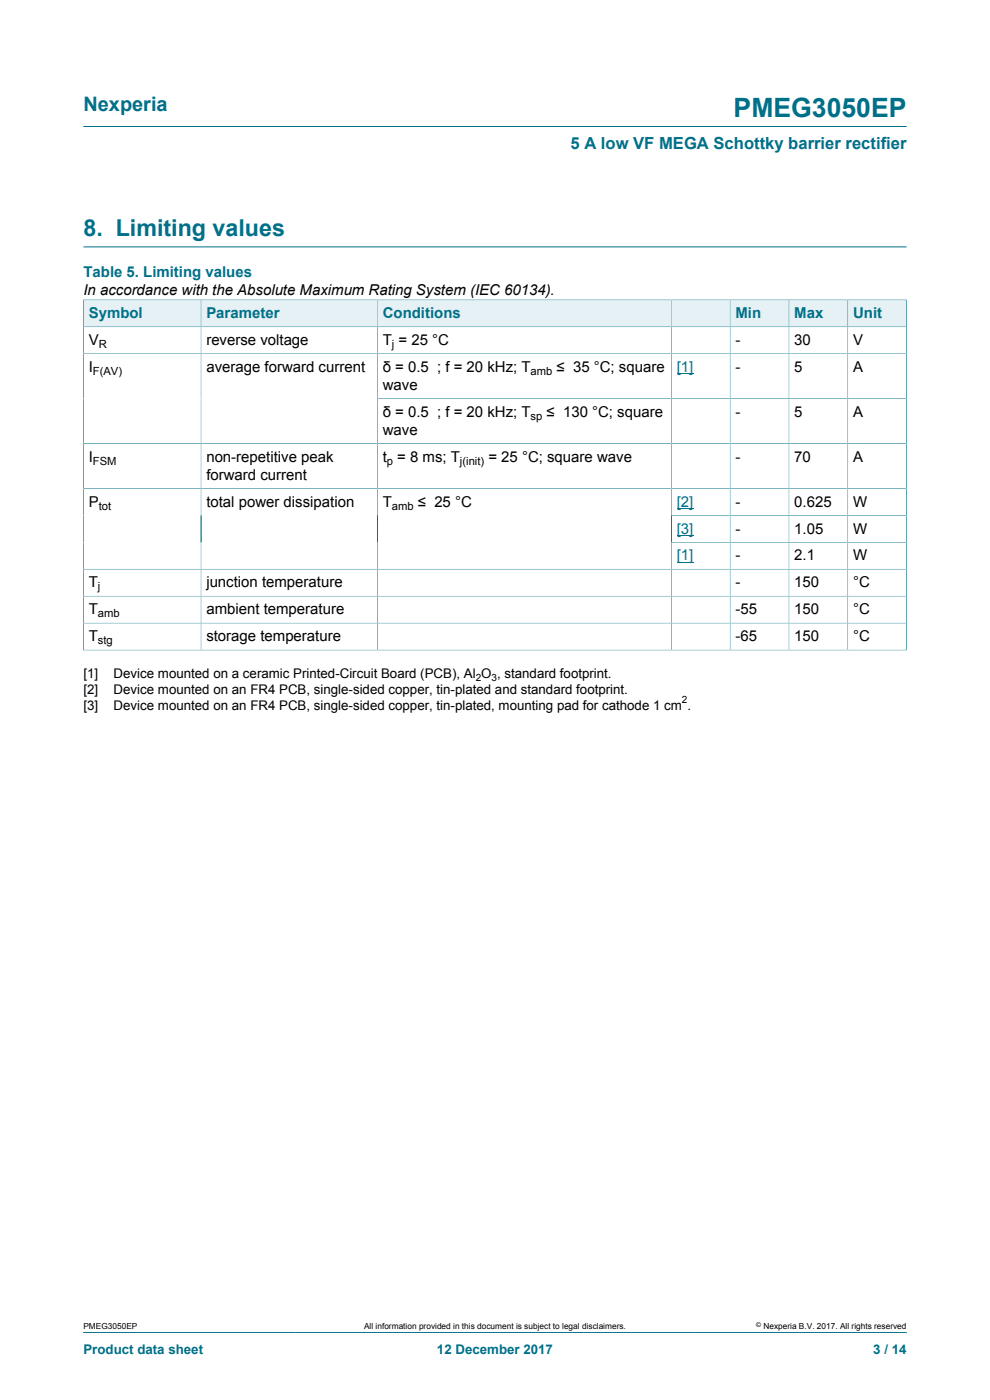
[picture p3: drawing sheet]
<svg xmlns="http://www.w3.org/2000/svg" width="210mm" height="297mm" viewBox="0 0 210 297" stroke-linecap="round" stroke-linejoin="round" font-family="sans-serif">
<defs><g id="words">
<text font-size="5.6" fill="#007088" x="155.6" y="24.8">PMEG3050EP</text>
<text font-size="4.9" fill="#007088" x="17.7" y="50">8. Limiting values</text>
<text font-size="4.2" fill="#007088" x="17.7" y="23.6">Nexperia</text>
<text font-size="3.5" fill="#007088" x="121" y="31.7">5 A low VF MEGA Schottky barrier rectifier</text>
<g font-size="3.2" fill="#007088">
<text x="17.7" y="58.7">Table 5. Limiting values</text>
<text x="18.8" y="67.5">Symbol</text>
<text x="43.8" y="67.5">Parameter</text>
<text x="81.2" y="67.5">Conditions</text>
<text x="156" y="67.5">Min</text>
<text x="168.5" y="67.5">Max</text>
<text x="181" y="67.5">Unit</text>
</g>
<g font-size="3.2">
<text x="17.7" y="62.5">In accordance with the Absolute Maximum Rating System (IEC 60134).</text>
<text x="18.8" y="73.2">V</text>
<text x="43.8" y="73.2">reverse voltage</text>
<text x="81.2" y="73.2">T = 25 °C</text>
<text x="156" y="73.2">-</text>
<text x="168.5" y="73.2">30</text>
<text x="181" y="73.2">V</text>
<text x="18.8" y="78.9">I</text>
<text x="43.8" y="78.9">average forward current</text>
<text x="81.2" y="78.9">δ = 0.5 ; f = 20 kHz; T</text>
<text x="81.2" y="82.7">wave</text>
<text x="118.1" y="78.9">≤ 35 °C; square</text>
<text x="156" y="78.9">-</text>
<text x="168.5" y="78.9">5</text>
<text x="181" y="78.9">A</text>
<text x="81.2" y="88.4">δ = 0.5 ; f = 20 kHz; T</text>
<text x="115.9" y="88.4">≤ 130 °C; square</text>
<text x="156" y="88.4">-</text>
<text x="168.5" y="88.4">5</text>
<text x="181" y="88.4">A</text>
<text x="81.2" y="92.2">wave</text>
<text x="18.8" y="97.9">I</text>
<text x="43.8" y="97.9">non-repetitive peak</text>
<text x="43.8" y="101.8">forward current</text>
<text x="81.2" y="97.9">t = 8 ms; T</text>
<text x="103.6" y="97.9">= 25 °C; square wave</text>
<text x="156" y="97.9">-</text>
<text x="168.5" y="97.9">70</text>
<text x="181" y="97.9">A</text>
<text x="18.8" y="107.5">P</text>
<text x="43.8" y="107.5">total power dissipation</text>
<text x="81.2" y="107.5">T</text>
<text x="88.6" y="107.5">≤ 25 °C</text>
<text x="156" y="107.5">-</text>
<text x="168.5" y="107.5">0.625</text>
<text x="181" y="107.5">W</text>
<text x="156" y="113.2">-</text>
<text x="168.5" y="113.2">1.05</text>
<text x="181" y="113.2">W</text>
<text x="156" y="118.9">-</text>
<text x="168.5" y="118.9">2.1</text>
<text x="181" y="118.9">W</text>
<text x="18.8" y="124.6">T</text>
<text x="43.8" y="124.6">junction temperature</text>
<text x="156" y="124.6">-</text>
<text x="168.5" y="124.6">150</text>
<text x="181" y="124.6">°C</text>
<text x="18.8" y="130.3">T</text>
<text x="43.8" y="130.3">ambient temperature</text>
<text x="156" y="130.3">-55</text>
<text x="168.5" y="130.3">150</text>
<text x="181" y="130.3">°C</text>
<text x="18.8" y="136">T</text>
<text x="43.8" y="136">storage temperature</text>
<text x="156" y="136">-65</text>
<text x="168.5" y="136">150</text>
<text x="181" y="136">°C</text>
</g>
<g font-size="3.2" fill="#00f">
<text x="143.5" y="78.9">[1]</text>
<text x="143.5" y="107.5">[2]</text>
<text x="143.5" y="113.2">[3]</text>
<text x="143.5" y="118.9">[1]</text>
</g>
<g font-size="2.8">
<text x="17.7" y="143.9">[1]</text>
<text x="24.1" y="143.9">Device mounted on a ceramic Printed-Circuit Board (PCB), Al O , standard footprint.</text>
<text x="17.7" y="147.2">[2]</text>
<text x="24.1" y="147.2">Device mounted on an FR4 PCB, single-sided copper, tin-plated and standard footprint.</text>
<text x="17.7" y="150.6">[3]</text>
<text x="24.1" y="150.6">Device mounted on an FR4 PCB, single-sided copper, tin-plated, mounting pad for cathode 1 cm .</text>
</g>
<g font-size="2.8" fill="#007088">
<text x="17.7" y="287.2">Product data sheet</text>
<text x="92.7" y="287.2">12 December 2017</text>
<text x="185.2" y="287.2">3 / 14</text>
</g>
<g font-size="2.4">
<text x="20.9" y="73.8">R</text>
<text x="83.1" y="73.8">j</text>
<text x="19.7" y="79.5">F(AV)</text>
<text x="112.6" y="79.5">amb</text>
<text x="112.6" y="89">sp</text>
<text x="19.7" y="98.6">FSM</text>
<text x="82.1" y="98.6">p</text>
<text x="97.6" y="98.6">j(init)</text>
<text x="20.9" y="108.1">tot</text>
<text x="83.1" y="108.1">amb</text>
<text x="20.8" y="125.2">j</text>
<text x="20.8" y="131">amb</text>
<text x="20.8" y="136.7">stg</text>
</g>
<g font-size="2.1">
<text x="100.9" y="144.4">2</text>
<text x="104.3" y="144.4">3</text>
<text x="144.7" y="149.2">2</text>
</g>
<g font-size="1.8">
<text x="17.7" y="282">PMEG3050EP</text>
<text x="77.2" y="282">All information provided in this document is subject to legal disclaimers.</text>
<text x="161.9" y="282">Nexperia B.V. 2017. All rights reserved</text>
</g>
<text font-size="1.4" x="160.4" y="281.6">©</text>
</g></defs>
<path d="M17.7 26.8h174.6M17.7 52.4h174.6M17.7 282.6h174.6" fill="none" stroke="#007088" stroke-width=".21"/>
<path d="M17.8 63.7h24.8v5.6h-24.8z" fill="#e5f1f4"/>
<path d="M17.7 63.5v5.8h24.9v-5.7h-25" fill="none" stroke="#007088" stroke-width=".21"/>
<path d="M42.7 63.7h37.3v5.6h-37.3z" fill="#e5f1f4"/>
<path d="M42.6 63.6h37.5v5.7h-37.5z" fill="none" stroke="#007088" stroke-width=".21"/>
<path d="M80.1 63.7h62.2v5.6h-62.2z" fill="#e5f1f4"/>
<path d="M80.1 63.6h62.3v5.7h-62.3z" fill="none" stroke="#007088" stroke-width=".21"/>
<path d="M142.5 63.7h12.3v5.6h-12.3z" fill="#e5f1f4"/>
<path d="M142.4 63.6h12.5v5.7h-12.5z" fill="none" stroke="#007088" stroke-width=".21"/>
<path d="M155 63.7h12.3v5.6h-12.3z" fill="#e5f1f4"/>
<path d="M154.9 63.6h12.5v5.7h-12.5z" fill="none" stroke="#007088" stroke-width=".21"/>
<path d="M167.4 63.7h12.4v5.6h-12.4z" fill="#e5f1f4"/>
<path d="M167.4 63.6h12.4v5.7h-12.4z" fill="none" stroke="#007088" stroke-width=".21"/>
<path d="M179.9 63.7h12.3v5.6h-12.3z" fill="#e5f1f4"/>
<g fill="none" stroke="#007088" stroke-width=".21">
<path d="M17.7 75h174.6M42.6 69.3v68.6M80.1 69.3v68.6M142.4 69.3v68.6M154.9 69.3v68.6M167.4 69.3v68.6M192.3 63.5v74.5M192.3 69.3h-174.6v68.7M192.4 63.6h-12.6v74.3M17.7 94.1h174.6M80.1 84.6h112.2M17.7 103.6h174.6"/>
<path d="M142.4 109.3h49.9M142.4 115h49.9M17.6 137.9h174.8M17.7 120.8h174.6M17.7 126.5h174.6M17.7 132.2h174.6"/>
</g>
<path d="M143.5 79.2h3.6M143.5 107.8h3.6M143.5 113.5h3.6M143.5 119.2h3.6" fill="none" stroke="#00f" stroke-width=".21"/>
<use href="#words"/>
</svg>
